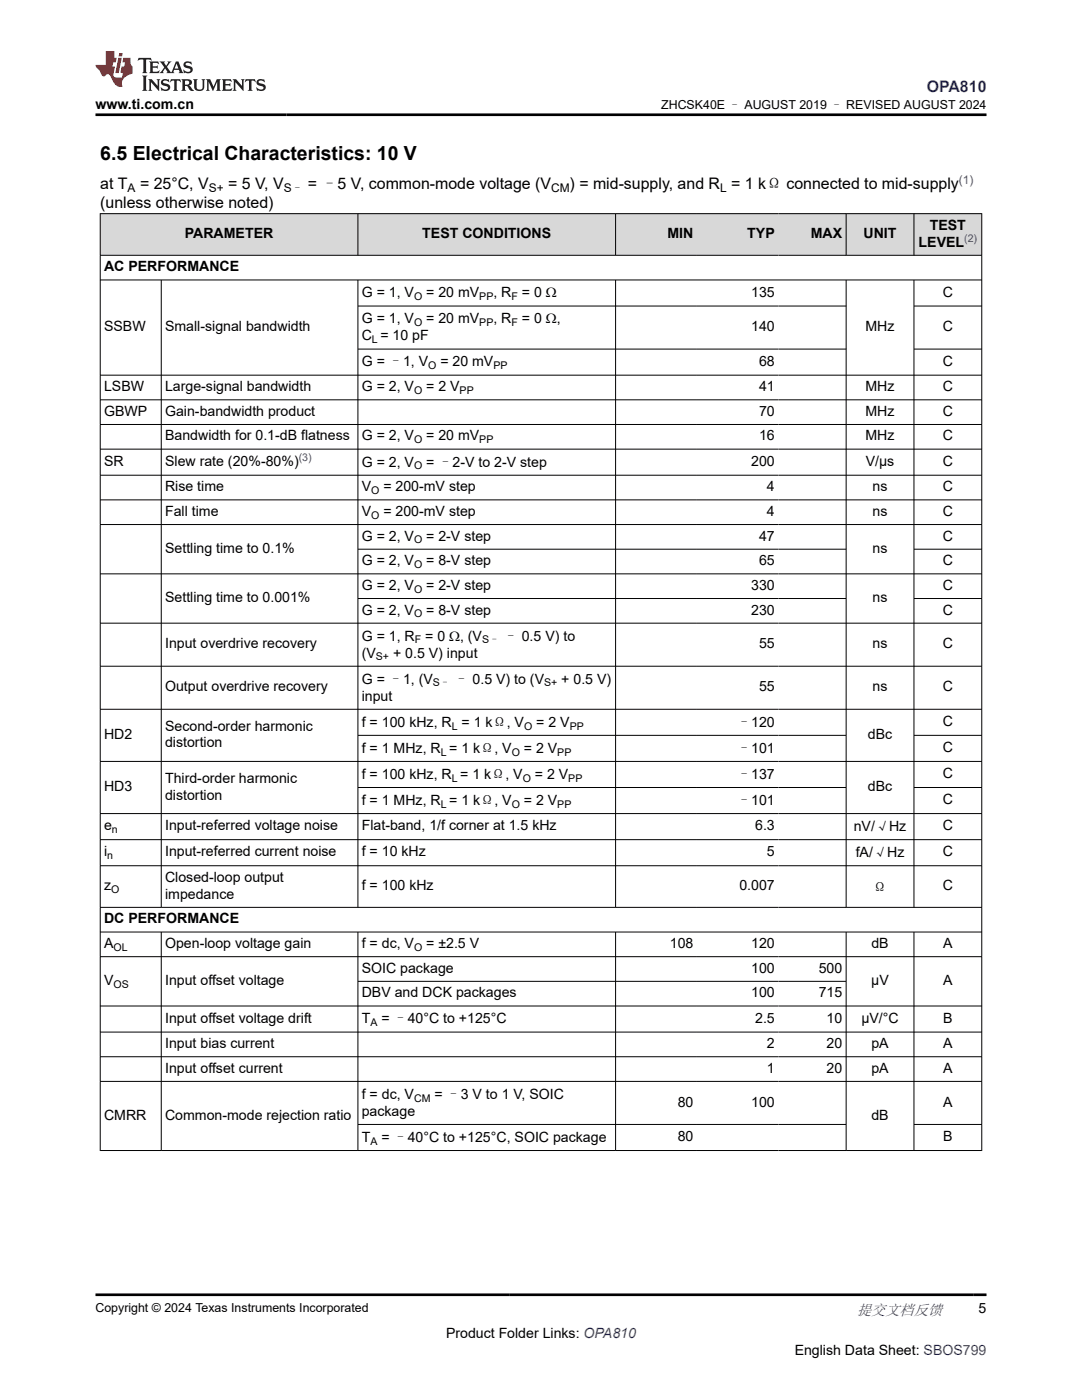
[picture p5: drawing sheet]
<svg xmlns="http://www.w3.org/2000/svg" width="216mm" height="279mm" viewBox="0 0 216 279" stroke-linecap="round" stroke-linejoin="round" font-family="sans-serif">
<defs><g id="words">
<text font-size="3.9" x="20" y="31.9">6.5 Electrical Characteristics: 10 V</text>
<text font-size="3.2" fill="#00f" x="184.9" y="18.3">OPA810</text>
<g font-size="3.2">
<text x="20" y="41.5">(unless otherwise noted)</text>
<text x="20" y="37.7">at T</text>
<text x="27.9" y="37.7">= 25°C, V</text>
<text x="45.5" y="37.7">= 5 V, V</text>
<text x="61.5" y="37.7">= –5 V, common-mode voltage (V</text>
<text x="113.7" y="37.7">) = mid-supply, and R = 1 kΩ connected to mid-supply</text>
</g>
<text font-size="3" fill="#00f" x="171" y="262.4">提交文档反馈</text>
<g font-size="2.8">
<text x="19" y="21.7">www.ti.com.cn</text>
<text x="36.9" y="47.5">PARAMETER</text>
<text x="84.3" y="47.5">TEST CONDITIONS</text>
<text x="133.2" y="47.5">MIN</text>
<text x="149.1" y="47.5">TYP</text>
<text x="161.8" y="47.5">MAX</text>
<text x="172.3" y="47.5">UNIT</text>
<text x="185.5" y="45.8">TEST</text>
<text x="183.3" y="49.2">LEVEL</text>
<text x="20.8" y="54.1">AC PERFORMANCE</text>
<text x="72.2" y="59.3">G = 1, V</text>
<text x="85" y="59.3">= 20 mV</text>
<text x="98.5" y="59.3">, R</text>
<text x="104.1" y="59.3">= 0 Ω</text>
<text x="149.9" y="59.2">135</text>
<text x="188.1" y="59.2">C</text>
<text x="72.2" y="64.6">G = 1, V</text>
<text x="85" y="64.6">= 20 mV</text>
<text x="98.5" y="64.6">, R</text>
<text x="104.1" y="64.6">= 0 Ω,</text>
<text x="20.8" y="66.1">SSBW</text>
<text x="32.9" y="66.1">Small-signal bandwidth</text>
<text x="72.2" y="67.9">C = 10 pF</text>
<text x="149.9" y="66.1">140</text>
<text x="172.7" y="66.1">MHz</text>
<text x="188.1" y="66.1">C</text>
<text x="72.2" y="73.1">G = –1, V</text>
<text x="87.9" y="73.1">= 20 mV</text>
<text x="151.5" y="73">68</text>
<text x="188.1" y="73">C</text>
<text x="20.8" y="78.1">LSBW</text>
<text x="20.8" y="83">GBWP</text>
<text x="32.9" y="78.1">Large-signal bandwidth</text>
<text x="32.9" y="83">Gain-bandwidth product</text>
<text x="72.2" y="78.1">G = 2, V</text>
<text x="85" y="78.1">= 2 V</text>
<text x="151.5" y="78.1">41</text>
<text x="151.5" y="83">70</text>
<text x="172.7" y="78.1">MHz</text>
<text x="172.7" y="83">MHz</text>
<text x="188.1" y="78.1">C</text>
<text x="188.1" y="83">C</text>
<text x="32.9" y="87.9">Bandwidth for 0.1-dB flatness</text>
<text x="72.2" y="87.9">G = 2, V</text>
<text x="85" y="87.9">= 20 mV</text>
<text x="151.5" y="87.9">16</text>
<text x="172.7" y="87.9">MHz</text>
<text x="188.1" y="87.9">C</text>
<text x="20.8" y="93">SR</text>
<text x="32.9" y="93">Slew rate (20%-80%)</text>
<text x="72.2" y="93.1">G = 2, V</text>
<text x="85" y="93.1">= –2-V to 2-V step</text>
<text x="149.9" y="93">200</text>
<text x="172.8" y="93">V/µs</text>
<text x="188.1" y="93">C</text>
<text x="32.9" y="98">Rise time</text>
<text x="72.2" y="98">V</text>
<text x="76.5" y="98">= 200-mV step</text>
<text x="153" y="98">4</text>
<text x="174.1" y="98">ns</text>
<text x="188.1" y="98">C</text>
<text x="32.9" y="103">Fall time</text>
<text x="72.2" y="103">V</text>
<text x="72.2" y="107.9">G = 2, V</text>
<text x="76.5" y="103">= 200-mV step</text>
<text x="85" y="107.9">= 2-V step</text>
<text x="151.5" y="107.9">47</text>
<text x="153" y="103">4</text>
<text x="174.1" y="103">ns</text>
<text x="188.1" y="103">C</text>
<text x="188.1" y="107.9">C</text>
<text x="32.9" y="110.3">Settling time to 0.1%</text>
<text x="72.2" y="112.8">G = 2, V</text>
<text x="85" y="112.8">= 8-V step</text>
<text x="151.5" y="112.8">65</text>
<text x="174.1" y="110.3">ns</text>
<text x="188.1" y="112.8">C</text>
<text x="72.2" y="117.7">G = 2, V</text>
<text x="85" y="117.7">= 2-V step</text>
<text x="149.9" y="117.7">330</text>
<text x="188.1" y="117.7">C</text>
<text x="32.9" y="120.2">Settling time to 0.001%</text>
<text x="72.2" y="122.6">G = 2, V</text>
<text x="85" y="122.6">= 8-V step</text>
<text x="149.9" y="122.6">230</text>
<text x="174.1" y="120.2">ns</text>
<text x="188.1" y="122.6">C</text>
<text x="32.9" y="129.4">Input overdrive recovery</text>
<text x="72.2" y="127.8">G = 1, R</text>
<text x="72.2" y="131.2">(V</text>
<text x="78.4" y="131.2">+ 0.5 V) input</text>
<text x="84.8" y="127.8">= 0 Ω, (V</text>
<text x="100.5" y="127.8">– 0.5 V) to</text>
<text x="151.5" y="129.4">55</text>
<text x="174.1" y="129.4">ns</text>
<text x="188.1" y="129.4">C</text>
<text x="32.9" y="138">Output overdrive recovery</text>
<text x="72.2" y="136.4">G = –1, (V</text>
<text x="90.7" y="136.4">– 0.5 V) to (V</text>
<text x="112" y="136.4">+ 0.5 V)</text>
<text x="151.5" y="138">55</text>
<text x="174.1" y="138">ns</text>
<text x="188.1" y="138">C</text>
<text x="72.2" y="139.8">input</text>
<text x="20.8" y="147.5">HD2</text>
<text x="32.9" y="145.8">Second-order harmonic</text>
<text x="32.9" y="149.2">distortion</text>
<text x="72.2" y="145">f = 100 kHz, R = 1 kΩ, V</text>
<text x="107" y="145">= 2 V</text>
<text x="147.1" y="145">–120</text>
<text x="173.2" y="147.5">dBc</text>
<text x="188.1" y="144.9">C</text>
<text x="72.2" y="150.2">f = 1 MHz, R = 1 kΩ, V</text>
<text x="72.2" y="155.4">f = 100 kHz, R = 1 kΩ, V</text>
<text x="104.5" y="150.2">= 2 V</text>
<text x="106.7" y="155.4">= 2 V</text>
<text x="147.1" y="150.2">–101</text>
<text x="147.1" y="155.4">–137</text>
<text x="188.1" y="150.1">C</text>
<text x="188.1" y="155.3">C</text>
<text x="20.8" y="157.9">HD3</text>
<text x="32.9" y="156.2">Third-order harmonic</text>
<text x="32.9" y="159.6">distortion</text>
<text x="72.2" y="160.6">f = 1 MHz, R = 1 kΩ, V</text>
<text x="104.5" y="160.6">= 2 V</text>
<text x="147.1" y="160.6">–101</text>
<text x="173.2" y="157.9">dBc</text>
<text x="188.1" y="160.5">C</text>
<text x="20.8" y="165.7">e</text>
<text x="32.9" y="165.7">Input-referred voltage noise</text>
<text x="72.2" y="165.7">Flat-band, 1/f corner at 1.5 kHz</text>
<text x="150.7" y="165.7">6.3</text>
<text x="170.4" y="165.8">nV/√Hz</text>
<text x="188.1" y="165.7">C</text>
<text x="20.8" y="170.9">i</text>
<text x="32.9" y="170.9">Input-referred current noise</text>
<text x="72.2" y="170.9">f = 10 kHz</text>
<text x="153" y="170.9">5</text>
<text x="170.7" y="171">fA/√Hz</text>
<text x="188.1" y="170.9">C</text>
<text x="20.8" y="177.7">z</text>
<text x="32.9" y="176">Closed-loop output</text>
<text x="32.9" y="179.4">impedance</text>
<text x="72.2" y="177.7">f = 100 kHz</text>
<text x="147.5" y="177.7">0.007</text>
<text x="174.2" y="177.9">Ω</text>
<text x="188.1" y="177.7">C</text>
<text x="20.8" y="184.3">DC PERFORMANCE</text>
<text x="20.8" y="189.2">A</text>
<text x="32.9" y="189.2">Open-loop voltage gain</text>
<text x="72.2" y="189.2">f = dc, V</text>
<text x="85" y="189.2">= ±2.5 V</text>
<text x="133.7" y="189.2">108</text>
<text x="149.9" y="189.2">120</text>
<text x="173.9" y="189.2">dB</text>
<text x="188.2" y="189.2">A</text>
<text x="20.8" y="196.6">V</text>
<text x="32.9" y="196.6">Input offset voltage</text>
<text x="72.2" y="194.1">SOIC package</text>
<text x="149.9" y="194.1">100</text>
<text x="163.4" y="194.1">500</text>
<text x="173.9" y="196.6">µV</text>
<text x="188.2" y="196.6">A</text>
<text x="72.2" y="199">DBV and DCK packages</text>
<text x="149.9" y="199">100</text>
<text x="163.4" y="199">715</text>
<text x="32.9" y="204.1">Input offset voltage drift</text>
<text x="32.9" y="209.2">Input bias current</text>
<text x="72.2" y="204.2">T</text>
<text x="76.1" y="204.2">= –40°C to +125°C</text>
<text x="150.7" y="204.1">2.5</text>
<text x="153" y="209.2">2</text>
<text x="164.9" y="204.1">10</text>
<text x="164.9" y="209.2">20</text>
<text x="171.9" y="204.1">µV/°C</text>
<text x="173.9" y="209.2">pA</text>
<text x="188.2" y="204.1">B</text>
<text x="188.2" y="209.2">A</text>
<text x="32.9" y="214.1">Input offset current</text>
<text x="153" y="214.1">1</text>
<text x="164.9" y="214.1">20</text>
<text x="173.9" y="214.1">pA</text>
<text x="188.2" y="214.1">A</text>
<text x="72.2" y="219.3">f = dc, V</text>
<text x="86.7" y="219.3">= –3 V to 1 V, SOIC</text>
<text x="135.2" y="220.8">80</text>
<text x="149.9" y="220.8">100</text>
<text x="188.2" y="220.8">A</text>
<text x="20.8" y="223.4">CMRR</text>
<text x="32.9" y="223.4">Common-mode rejection ratio</text>
<text x="72.2" y="222.7">package</text>
<text x="72.2" y="227.9">T</text>
<text x="76.1" y="227.9">= –40°C to +125°C, SOIC package</text>
<text x="135.2" y="227.7">80</text>
<text x="173.9" y="223.4">dB</text>
<text x="188.2" y="227.7">B</text>
<text x="195.3" y="262.1">5</text>
<text x="89" y="266.9">Product Folder Links: OPA810</text>
<text x="158.6" y="270.3">English Data Sheet: SBOS799</text>
</g>
<g font-size="2.5">
<text x="131.9" y="21.8">ZHCSK40E – AUGUST 2019 – REVISED AUGUST 2024</text>
<text x="19" y="261.8">Copyright © 2024 Texas Instruments Incorporated</text>
</g>
<g font-size="2.4">
<text x="25.5" y="38.3">A</text>
<text x="41.7" y="38.3">S+</text>
<text x="56.6" y="38.3">S–</text>
<text x="110" y="38.3">CM</text>
<text x="143.7" y="38.3">L</text>
</g>
<text font-size="2.4" fill="#00f" x="191.3" y="36.6">(1)</text>
<g font-size="2.1" fill="#00f">
<text x="192.4" y="48.3">(2)</text>
<text x="59.6" y="92">(3)</text>
</g>
<g font-size="2.1">
<text x="82.6" y="59.9">O</text>
<text x="95.6" y="59.9">PP</text>
<text x="102.1" y="59.9">F</text>
<text x="82.6" y="65.1">O</text>
<text x="95.6" y="65.1">PP</text>
<text x="102.1" y="65.1">F</text>
<text x="74.2" y="68.5">L</text>
<text x="85.4" y="73.7">O</text>
<text x="98.5" y="73.7">PP</text>
<text x="82.6" y="78.6">O</text>
<text x="91.7" y="78.6">PP</text>
<text x="82.6" y="88.5">O</text>
<text x="95.6" y="88.5">PP</text>
<text x="82.6" y="93.7">O</text>
<text x="74.1" y="98.6">O</text>
<text x="74.1" y="103.5">O</text>
<text x="82.6" y="108.4">O</text>
<text x="82.6" y="113.4">O</text>
<text x="82.6" y="118.3">O</text>
<text x="82.6" y="123.2">O</text>
<text x="75" y="131.8">S+</text>
<text x="82.8" y="128.4">F</text>
<text x="96.2" y="128.4">S–</text>
<text x="86.4" y="137">S–</text>
<text x="108.6" y="137">S+</text>
<text x="90.1" y="145.6">L</text>
<text x="104.6" y="145.6">O</text>
<text x="113.7" y="145.6">PP</text>
<text x="87.9" y="150.8">L</text>
<text x="90.1" y="156">L</text>
<text x="102.1" y="150.8">O</text>
<text x="104.3" y="156">O</text>
<text x="111.2" y="150.8">PP</text>
<text x="113.4" y="156">PP</text>
<text x="87.9" y="161.2">L</text>
<text x="102.1" y="161.2">O</text>
<text x="111.2" y="161.2">PP</text>
<text x="22.3" y="166.3">n</text>
<text x="21.4" y="171.5">n</text>
<text x="22.2" y="178.2">O</text>
<text x="22.6" y="189.8">OL</text>
<text x="82.6" y="189.8">O</text>
<text x="22.6" y="197.1">OS</text>
<text x="73.9" y="204.8">A</text>
<text x="82.6" y="219.9">CM</text>
<text x="73.9" y="228.4">A</text>
</g>
</g></defs>
<g fill="#d8d8d8">
<path d="M20 42.6h175.9v8.4h-175.9z" fill-rule="evenodd"/>
<path d="M20.1 42.7h51.3v8.2h-51.3z" fill-rule="evenodd"/>
<path d="M71.5 42.7h51.3v8.2h-51.3z" fill-rule="evenodd"/>
<path d="M122.9 42.7h16.2v8.2h-16.2z" fill-rule="evenodd"/>
<path d="M139.1 42.7h16.2v8.2h-16.2z" fill-rule="evenodd"/>
<path d="M155.3 42.7h13.5v8.2h-13.5z" fill-rule="evenodd"/>
<path d="M168.9 42.7h13.4v8.2h-13.4z" fill-rule="evenodd"/>
<path d="M182.4 42.7h13.4v8.2h-13.4z" fill-rule="evenodd"/>
</g>
<g fill="none" stroke="#000" stroke-width=".2">
<path d="M19.9 42.6h176.1M19.9 51h176.1M19.9 55.9h176.1M20 42.6v187.1M32.2 55.9v125.2M71.4 42.6v8.4M71.4 55.9v125.2M122.8 42.6v8.4M122.8 55.9v125.2M168.8 42.6v8.4M168.8 55.9v125.2M182.4 42.6v8.4"/>
<path d="M182.4 55.9v125.2M195.9 42.6v187.1M19.9 74.9h176.1M19.9 79.8h176.1M71.4 61.1h97.5M71.4 69.7h97.5M182.4 61.1h13.6M182.4 69.7h13.6M19.9 84.7h176.1M19.9 89.6h176.1M19.9 94.8h176.1M19.9 99.8h176.1"/>
<path d="M19.9 104.7h176.1M71.4 109.6h97.5M71.4 119.4h97.5M182.4 109.6h13.6M182.4 119.4h13.6M196 114.5h-176.1M19.9 133h176.1M196 124.4h-176.1M19.9 141.6h176.1M19.9 152h176.1M71.4 146.8h97.5M71.4 157.2h97.5"/>
<path d="M182.4 146.8h13.6M182.4 157.2h13.6M19.9 162.4h176.1M19.9 167.6h176.1M19.9 172.8h176.1M19.9 181.1h176.1M19.9 186h176.1M19.9 190.9h176.1M32.2 186v43.7M71.4 186v43.7M71.4 195.8h97.5M122.8 186v43.7"/>
<path d="M168.8 186v43.7M182.4 186v43.7M19.9 200.8h176.1M19.9 206h176.1M19.9 210.9h176.1M19.9 215.8h176.1M19.9 229.6h176.1M71.4 224.4h97.5M182.4 224.4h13.6"/>
</g>
<path d="M27.7 11.6l-.2 .5 .5-.2h.6v.1v2.2l-.2 .4h1l-.2-.4v-2.2v-.1h.5l.5 .2-.1-.5zM29.8 12.3l.2 .4v1.5l-.2 .4h1.9l.1-.6a1.08 1.08 0 0 1-1.3 .2v-.7h.6l.4 .2v-.7l-.4 .2h-.6v-.5l.2-.2a1 1 0 0 1 1 .3l-.1-.5zM31.8 12.3l1 1.1-1 1.2h.9l-.2-.2 .4-.8 .5 .8-.2 .2h1.6l-.2-.2 .1-.5h1l.1 .5-.1 .2h.9l-.2-.3-.8-2h-.5l-1 2.2-.8-1.1 .9-1.1h-.8l.2 .2-.5 .6-.3-.6 .1-.2zM35.2 12.7l.4 1h-.8zM36.8 12.4a.65 .65 0 0 0-.2 .7 .65 .65 0 0 0 .6 .5l.7 .1 .1 .3a.79 .79 0 0 1-.7 .4 .79 .79 0 0 1-.7-.5l.1 .7 .2-.1a.93 .93 0 0 0 1.1 .1 .93 .93 0 0 0 .4-1 1.46 1.46 0 0 0-1.2-.6l-.1-.3a1.09 1.09 0 0 1 1.2 .2l-.2-.6-.1 .1-.6-.2zM28.4 15.1l.2 .4v2.2l-.2 .4h1l-.2-.4v-2.2l.2-.4zM29.6 15.8l.2 .4v1.5l-.2 .4h.8l-.3-.4v-1.3l1.7 1.8v-2l.2-.4h-.8l.2 .2 .1 1.1-1.2-1.3zM32.3 15.9a.65 .65 0 0 0-.2 .8 .65 .65 0 0 0 .7 .4l.6 .2 .1 .2a.79 .79 0 0 1-.7 .4 .79 .79 0 0 1-.7-.5l.1 .7 .2-.1a.93 .93 0 0 0 1.1 .1 .93 .93 0 0 0 .4-.9 1.46 1.46 0 0 0-1.2-.6l-.1-.4a1.09 1.09 0 0 1 1.2 .2l-.2-.6-.1 .1-.6-.1zM34.1 15.8l-.1 .6a.63 .63 0 0 1 .7-.3l.1 1.6-.3 .4h1l-.2-.4v-1.6a.66 .66 0 0 1 .8 .3l-.1-.6zM36.2 15.8l.2 .4v1.5l-.2 .4h.9l-.2-.2v-.7h.5l.1 .2a.79 .79 0 0 0 1.2 .6l-1-.9a.61 .61 0 0 0 .6-.6 .61 .61 0 0 0-.5-.7zM36.9 16.1h.2a.47 .47 0 0 1 .5 .1 .47 .47 0 0 1 .1 .5l-.2 .1-.6 .1zM38.5 15.8l.2 .2a2.27 2.27 0 0 0 .4 2 1.04 1.04 0 0 0 1.7-.7v-1.3l.2-.2h-.8l.2 .4v1.1a.6 .6 0 0 1-.6 .6 .6 .6 0 0 1-.6-.6v-1.1l.3-.4zM41.1 15.8l.2 .4v1.5l-.2 .4h.7l-.2-.4v-1.4l.9 1.9 .8-1.9v1.4l-.2 .4h1l-.3-.4v-1.5l.3-.4h-.8l-.7 1.5-.7-1.5zM44.3 15.8l.2 .4v1.5l-.2 .4h1.9l.1-.6a1.09 1.09 0 0 1-1.3 .2v-.7h.6l.4 .2v-.6l-.4 .2h-.6v-.6l.2-.1a1.01 1.01 0 0 1 1 .3l-.1-.6zM46.4 15.8l.3 .4v1.5l-.3 .4h.8l-.2-.4v-1.3l1.6 1.8v-2l.2-.4h-.7l.2 .2v1.1l-1.2-1.3zM49 15.8l-.1 .6a.63 .63 0 0 1 .8-.3v1.6l-.3 .4h1l-.2-.4v-1.6a.66 .66 0 0 1 .8 .3l-.1-.6zM51.4 15.9a.65 .65 0 0 0-.2 .8 .65 .65 0 0 0 .6 .4l.6 .2 .2 .2a.79 .79 0 0 1-.8 .4 .79 .79 0 0 1-.6-.5l.1 .7 .2-.1a.93 .93 0 0 0 1 .1 .93 .93 0 0 0 .5-.9 1.46 1.46 0 0 0-1.3-.6l-.1-.4a1.09 1.09 0 0 1 1.3 .2l-.2-.6-.2 .1-.5-.1z" fill="#231f20"/>
<path d="M21.1 10.2v2.8h-2.1l.1 .3 .9 1a.95 .95 0 0 0 .9 .9 .59 .59 0 0 1 .6-.4 .59 .59 0 0 1 .5 .4l.4 .7a1.59 1.59 0 0 0 2.1 1.4 1.61 1.61 0 0 1 1-2.3l1-.3-.1-1.5a1.59 1.59 0 0 1-.4-1.7h-1.4l-.2 .9h.5l-.1 .9h-.5l-.2 1v.2l.4 .1-.2 .9h-.6a.73 .73 0 0 1-1.1-.7l.3-1.5h-.5l.2-.9h.5l.2-.9h-.5v-1.3zM23.6 11.5l-.6 3.1h.7l.6-3.1zM23.8 10.6l-.1 .6h.7l.1-.6z" fill="#ed1c24"/>
<path d="M19 22.9h177.8M19 258.4h177.8" fill="none" stroke="#000" stroke-width=".53"/>
<use href="#words"/>
</svg>
